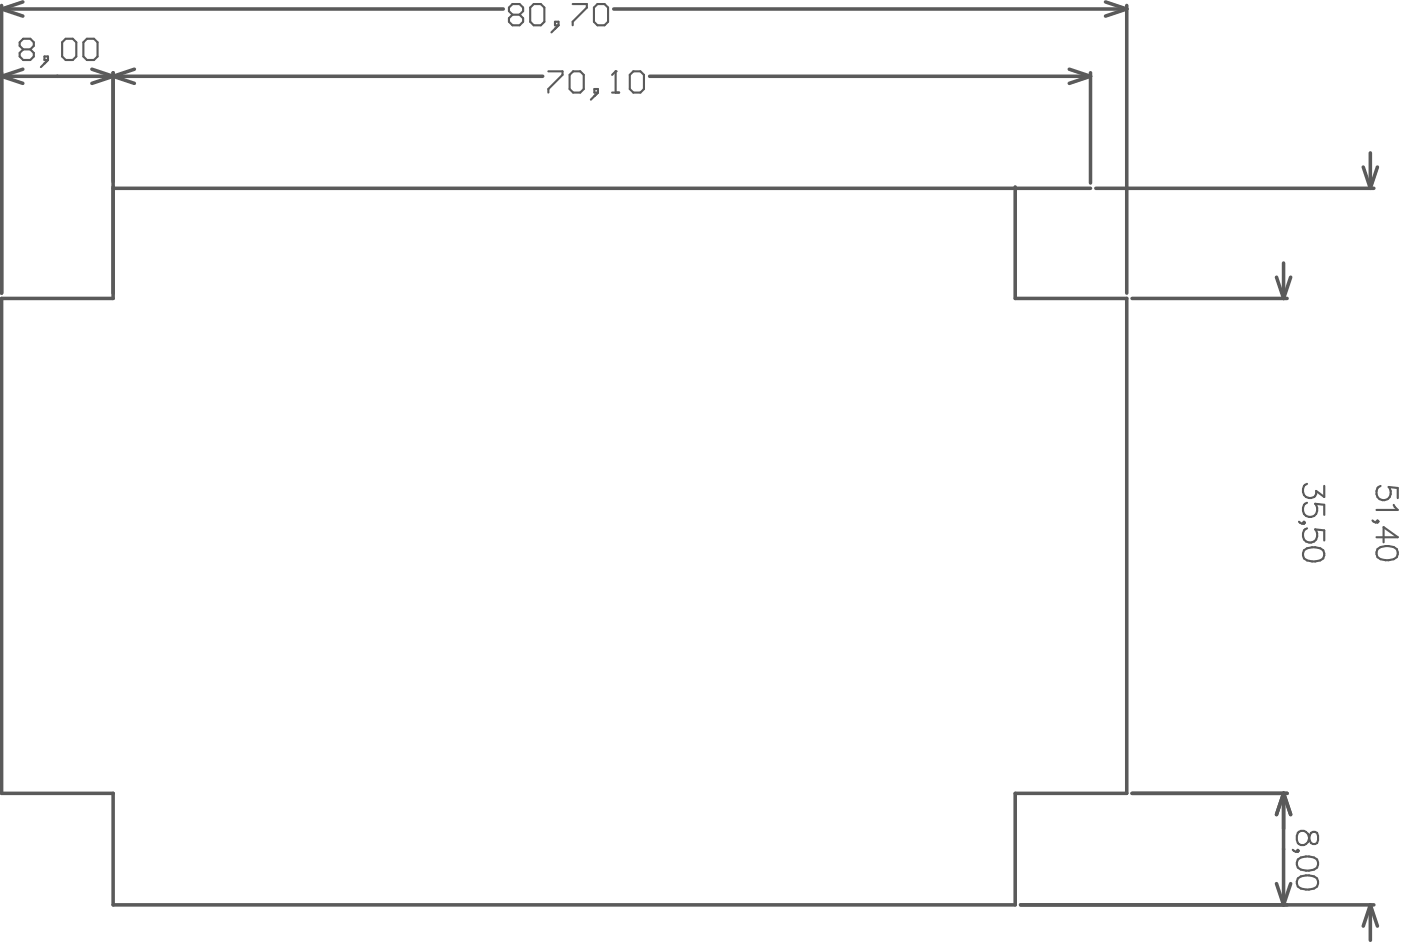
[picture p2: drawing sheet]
<svg xmlns="http://www.w3.org/2000/svg" width="334mm" height="225mm" viewBox="0 0 334 225" stroke-linecap="round" stroke-linejoin="round" font-family="sans-serif">
<g fill="none" stroke="#5a5a5a" stroke-width=".85">
<path d="M.4 1.3v68.7M.4 18.2l5.1 1.7M.4 18.2h129.1M.4 2.1l5.1 1.7M.4 2.1h119.7M5.5 16.5l-5.1 1.7M5.5 .5l-5.1 1.6M21.9 16.5l10.2 3.4M27 17.4v53.8h-26.6v118.2h26.6v26.6h215.3v-26.6h26.7v-118.2h-26.7v-26.6M32.1 16.5l-10.2 3.4M146.5 2.1h122.5M155.1 18.2h105.2"/>
<path d="M255.2 16.5l5.1 1.7M260.3 18.2l-5.1 1.7M260.3 17.4v26.3M263.9 .5l5.1 1.6M269 1.3v68.7M269 2.1l-5.1 1.7M325.4 39.9l1.7 5M327.1 36.5v8.4M328.8 39.9l-1.7 5M27 44.9h233.3M261.6 44.9h66.4M270.2 71.2h37"/>
<path d="M304.7 66.2l1.7 5M306.4 62.8v8.4M308.1 66.2l-1.7 5M270.2 189.4h37M306.4 189.4l1.7 5M306.4 189.4l-1.7 5M306.4 189.4v26.6M243.6 216h84.4M304.7 210.9l1.7 5.1M308.1 210.9l-1.7 5.1M327.1 216l1.7 5M327.1 216l-1.7 5"/>
<path d="M327.1 216v8.4"/>
</g>
<g fill="none" stroke="#5a5a5a" stroke-width=".51">
<path d="M5.5 11.8l-.8-.9v-.8l.8-.8h1.7l.9 .8v.8l-.9 .9M5.5 11.8l-.8 .8v.9l.8 .8h1.7l.9-.8v-.9l-.9-.8M5.5 11.8h1.7M10.6 13.5h.9v.8h-.9zM11.5 14.3l-1.7 1.7M14.8 10.1l.9-.8h1.7l.8 .8v3.4l-.8 .8h-1.7l-.9-.8zM19.9 10.1l.9-.8h1.6l.9 .8v3.4l-.9 .8h-1.6l-.9-.8zM130.9 17h3.4v.9l-3.4 3.3v.9M136 17.9l.8-.9h1.7l.9 .9v3.3l-.9 .9h-1.7l-.8-.9zM147 17v5.1M141.9 21.2h.8v.9h-.8zM142.7 22.1l-1.7 1.7"/>
<path d="M146.1 22.1h1.7M312 115.5a1.77 1.77 0 0 0-.8 2.6 1.77 1.77 0 0 0 2.7 .3l.3-.5v-.7l1.9 1.4v-2.6M312 120a1.77 1.77 0 0 0-1 2.2 1.77 1.77 0 0 0 2.2 1.1 1.77 1.77 0 0 0 1.2-2.1l-.5-1 2.2 .3v2.4M329.6 116a1.77 1.77 0 0 0-1 2.2 1.77 1.77 0 0 0 2.2 1.1 1.77 1.77 0 0 0 1.2-2.1l-.5-1 2.2 .3v2.4M310.1 124.5l.7 .5h.5M311 124.8l.3-.3 .2 .3-.2 .2zM311.3 131.3a3.9 3.9 0 0 1 4.6 0 1.65 1.65 0 0 1-.8 2.5 4.2 4.2 0 0 1-3.8-.5l-.3-.7zM312 126.1a1.77 1.77 0 0 0-1 2.2 1.77 1.77 0 0 0 2.2 1.1 1.77 1.77 0 0 0 1.2-2.1l-.5-1 2.2 .3v2.4M327.6 124.2l.7 .5h.5M328.6 124.5l.2-.3 .3 .3-.3 .2zM328.6 128.2h5.1l-3.4-2.4v3.6M328.8 131.1a3.9 3.9 0 0 1 4.6 0 1.65 1.65 0 0 1-.7 2.4 4.2 4.2 0 0 1-3.9-.5l-.2-.7z"/>
<path d="M332.7 120.5l1 1.2h-5.1M309.8 198.8a1.52 1.52 0 0 1 1.7-.4 1.52 1.52 0 0 1 1 1.4l.2 .9a1.03 1.03 0 0 0 1.7 .5l.2-.7v-1l-.2-.7a1.03 1.03 0 0 0-1.7 .5l-.2 .9a1.46 1.46 0 0 1-1.4 1.5 1.46 1.46 0 0 1-1.5-1.2v-1zM308.6 202.8l.7 .5h.5M309.6 203.1l.2-.3 .3 .3-.3 .2zM309.8 205.1a3.9 3.9 0 0 1 4.6 0 1.65 1.65 0 0 1-.7 2.5 4.2 4.2 0 0 1-3.9-.5l-.2-.7zM309.8 209.7a3.9 3.9 0 0 1 4.6 0 1.65 1.65 0 0 1-.7 2.4 4.2 4.2 0 0 1-3.9-.5l-.2-.7z"/>
</g>
<circle cx="147" cy="17" r=".25" fill="#5a5a5a"/>
<path d="M122.3 3.5l-.8-.8v-.9l.8-.8h1.7l.9 .8v.9l-.9 .8M122.3 3.5l-.8 .8v.9l.8 .8h1.7l.9-.8v-.9l-.9-.8M122.3 3.5h1.7M126.6 1.8l.8-.8h1.7l.8 .8v3.4l-.8 .8h-1.7l-.8-.8zM132.5 5.2h.8v.8h-.8zM133.3 6l-1.7 1.7M136.7 1h3.4v.8l-3.4 3.4v.8M141.8 1.8l.8-.8h1.7l.9 .8v3.4l-.9 .8h-1.7l-.8-.8zM147 17l-.9 .9M150.3 17.9l.9-.9h1.7l.8 .9v3.3l-.8 .9h-1.7l-.9-.9z" fill="none" stroke="#5a5a5a" stroke-width=".51"/>
</svg>
